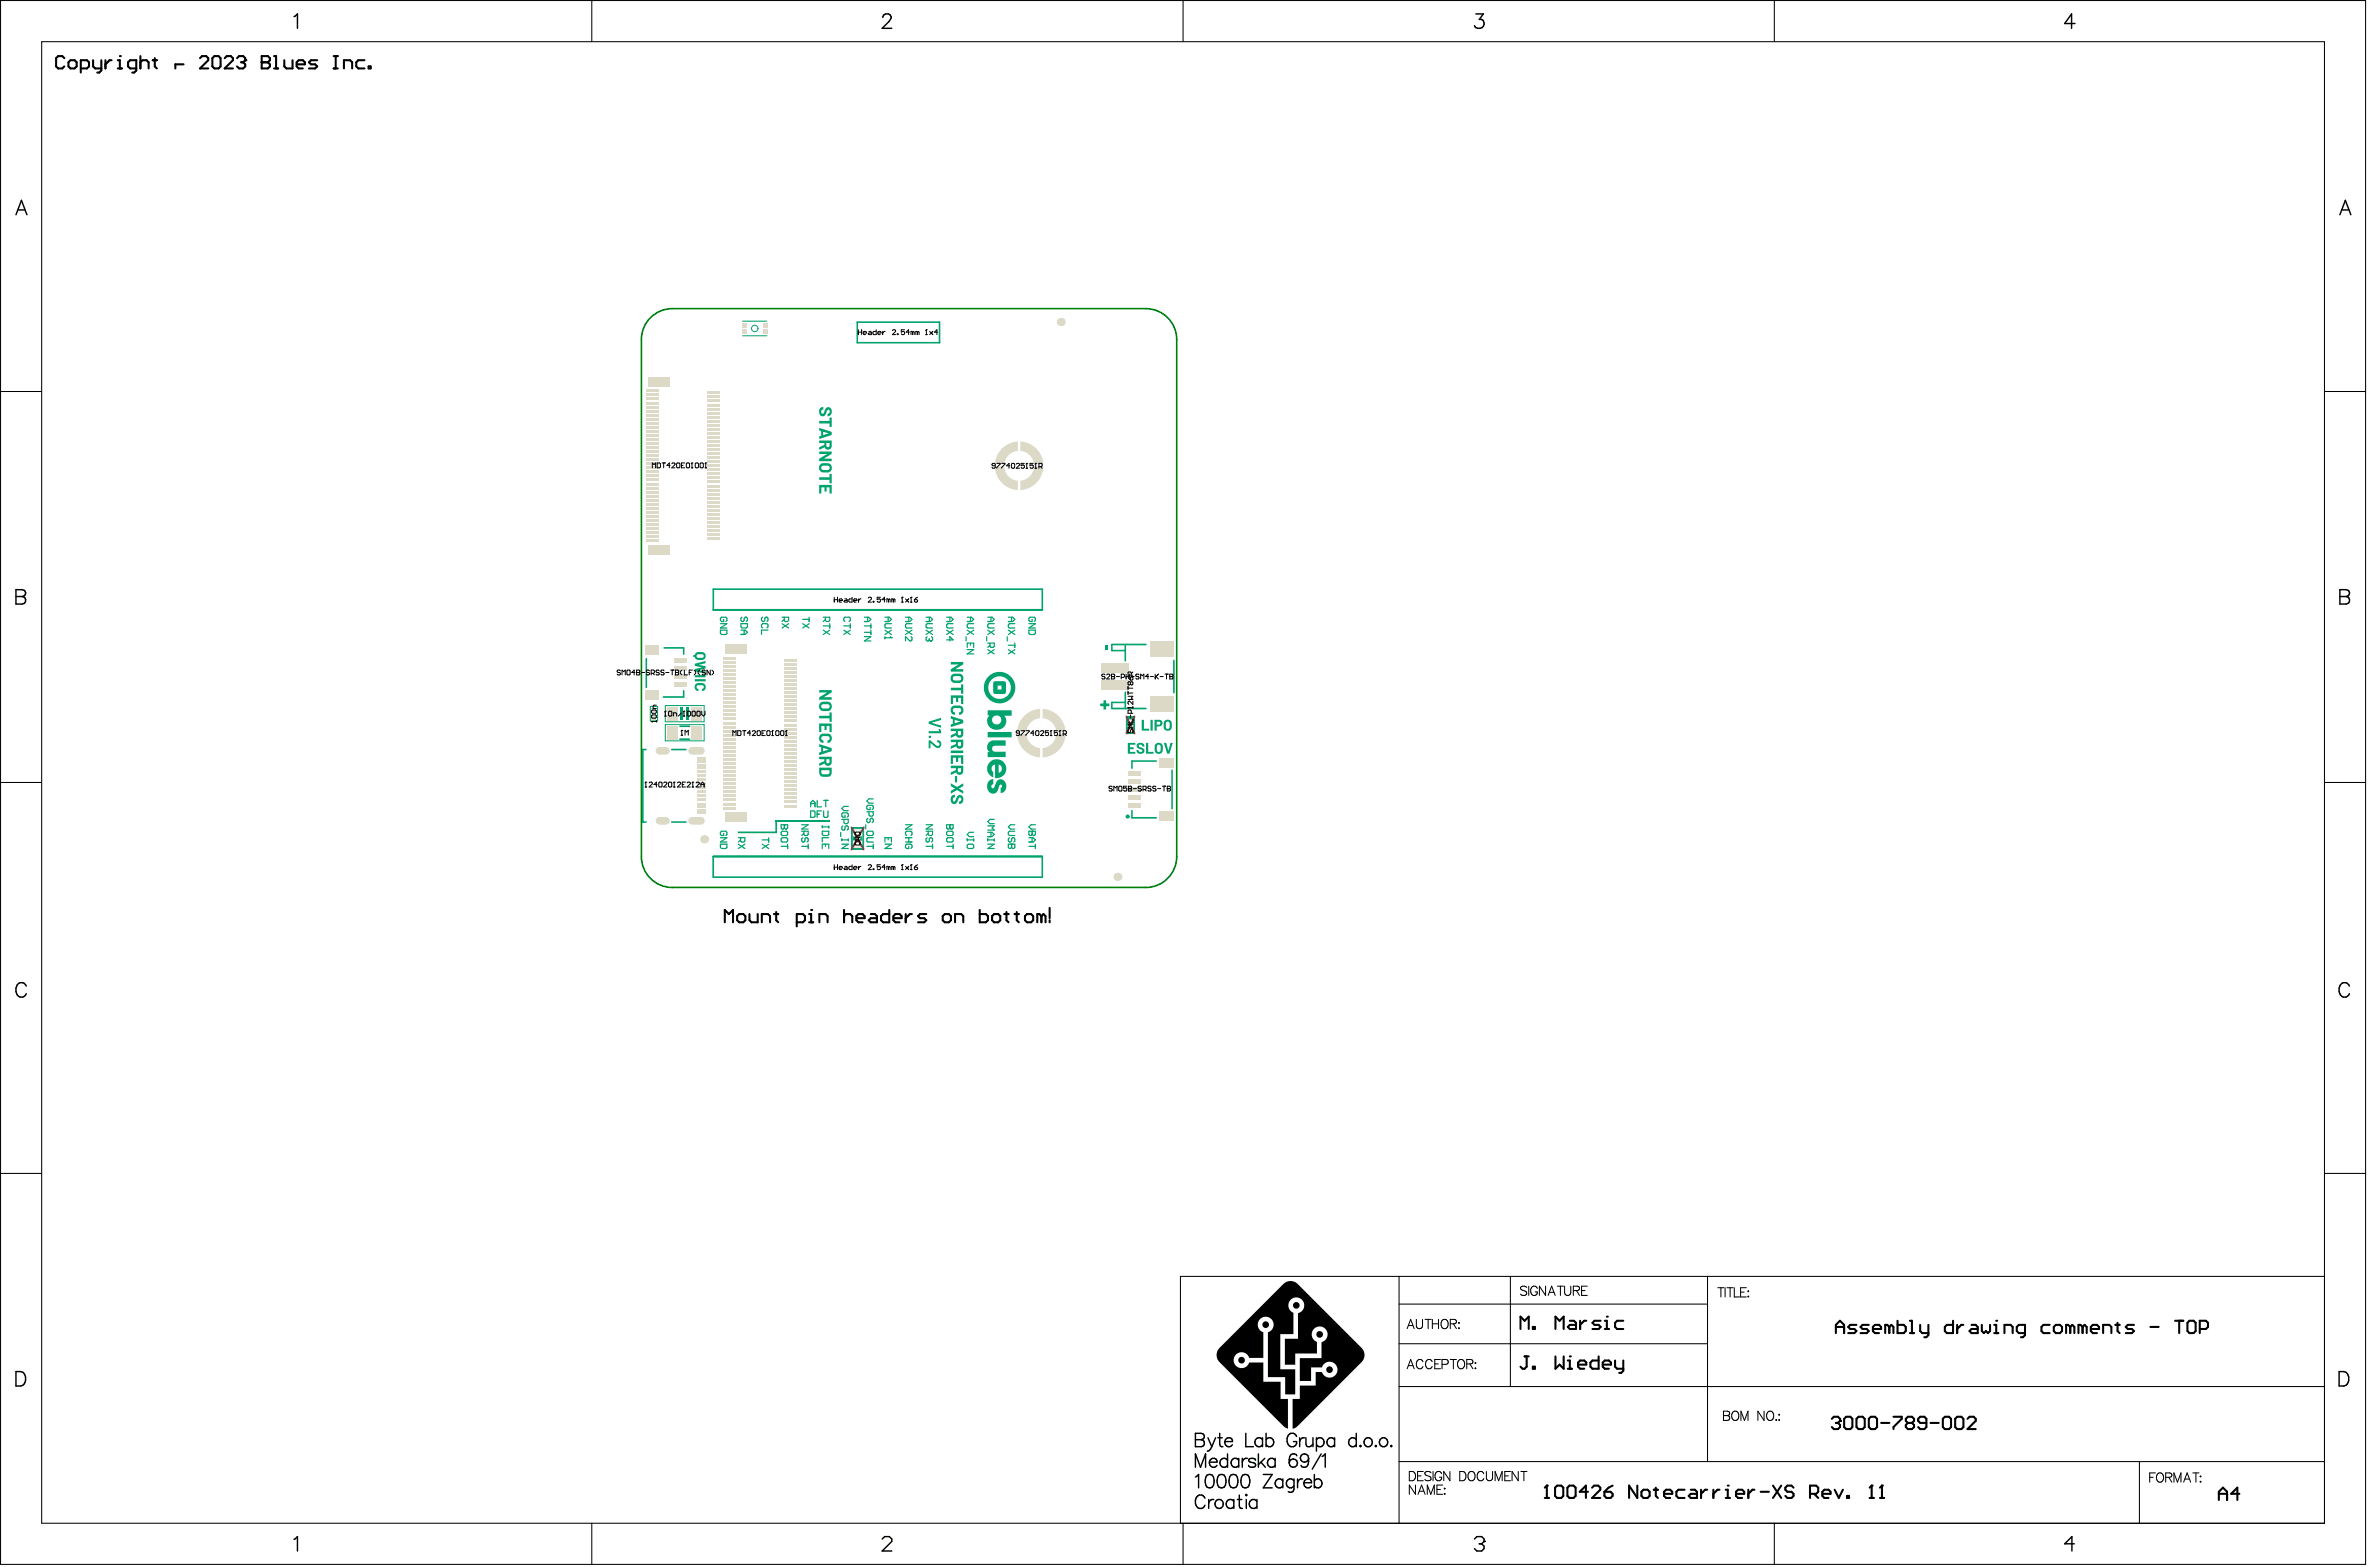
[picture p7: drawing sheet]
<svg xmlns="http://www.w3.org/2000/svg" width="487mm" height="322mm" viewBox="0 0 487 322" stroke-linecap="round" stroke-linejoin="round" font-family="sans-serif">
<path d="M133.7 65.3a6.3 6.3 0 0 1 4.5-1.9h97.4a6.3 6.3 0 0 1 6.3 6.4v106.3a6.3 6.3 0 0 1-6.3 6.3h-97.4a6.3 6.3 0 0 1-6.3-6.3v-106.3a6.3 6.3 0 0 1 1.8-4.5z" fill="none" stroke="#008000" stroke-width=".33"/>
<g fill="#000">
<path d="M263.9 263.9a2.07 2.07 0 0 1 2.8-.1l13.3 13.3a2.06 2.06 0 0 1-.1 2.9l-13.1 13.1-1 .6v-6.2h1.4v-2.7h3.3v-2.8h1.3l.6 .9 .7 .2h.5l.9-.4 .3-.4 .2-.7-.2-.8-.5-.6-.7-.3-.8 .1-.6 .4-.4 .7h-2.3v2.8h-2.3v-4.7h4.5v-3.3l.9-.7 .3-.9-.3-1-.3-.3-.7-.3h-.6l-.7 .3-.3 .3-.3 .7 .1 1 .4 .4 .5 .4v2.4h-4.4v2.3h-2.1v-5.3h2.7v-5.3l.8-.4 .4-.7v-.7l-.3-.8a1.63 1.63 0 0 0-1.6-.6 1.63 1.63 0 0 0-1.3 1.3l.1 1.1 .3 .4 .6 .3v4.4h-2.7v7.2l3.1 .1v5.1h-2.1v-3.5h-3.5v-9.3l.8-.6 .3-.9-.2-.9-.7-.6-.7-.2-.7 .2-.6 .5-.3 .7 .1 .8 .2 .4 .8 .6v5.3h-2.9a1.62 1.62 0 0 0-2.1-1.1l-.6 .4-.5 .9 .2 1 .5 .6 .7 .3h.5l.9-.5 .4-.6h2.9v3.9h3.6v3.5l1.5 .1v6.1l-.9-.6-13.2-13.1a2.06 2.06 0 0 1-.1-2.8z"/>
<circle cx="24.6" cy="11.5" r=".21"/>
<circle cx="50.4" cy="12.4" r=".21"/>
<circle cx="53.8" cy="12.8" r=".21"/>
<circle cx="255.2" cy="279.6" r=".68"/>
<circle cx="260.2" cy="272.3" r=".68"/>
<circle cx="266.5" cy="268.3" r=".68"/>
<circle cx="271.3" cy="274.3" r=".69"/>
<circle cx="322.7" cy="278.8" r=".21"/>
<circle cx="330.3" cy="270.6" r=".21"/>
<circle cx="273.3" cy="281.5" r=".69"/>
<circle cx="318" cy="305.4" r=".21"/>
<circle cx="355.2" cy="305.4" r=".21"/>
<circle cx="384.8" cy="305.4" r=".21"/>
<circle cx="386.9" cy="305.4" r=".21"/>
</g>
<g fill="none" stroke="#000" stroke-width=".21">
<path d="M.1 .1h486.2v321.4h-486.2zM8.6 8.6h469.3v304.5h-469.3zM121.7 .1v8.5M243.2 .1v8.5M364.8 .1v8.5M.1 80.5h8.5M477.9 80.5h8.4M.1 160.8h8.5M477.9 160.8h8.4M.1 241.2h8.5M477.9 241.2h8.4M287.6 262.4v50.7"/>
<path d="M287.6 276.2h63.4M287.6 268h63.3M289.3 273.1l.7-1.9 .7 1.9M289.6 272.5h.9M291.2 271.2v1.4a.64 .64 0 0 0 .6 .5 .64 .64 0 0 0 .7-.5v-1.4M292.5 279.9a.7 .7 0 0 0-.8-.5 .7 .7 0 0 0-.5 .8v.4a.7 .7 0 0 0 .5 .7 .7 .7 0 0 0 .8-.4M293 271.2h1.2M293.6 271.2v1.9M294.4 279.9a.7 .7 0 0 0-.8-.5 .7 .7 0 0 0-.5 .8v.4a.7 .7 0 0 0 .5 .7 .7 .7 0 0 0 .8-.4M294.5 271.2v1.9M294.5 272.1h1.2M295.7 271.2v1.9"/>
<path d="M296.1 279.4h-1.1v1.9h1.1M296.6 271.3a.91 .91 0 0 1 1.1 .4 .91 .91 0 0 1-.2 1.1 .7 .7 0 0 1-.8 .3 .7 .7 0 0 1-.4-.7v-.5zM298.2 272.1l1-.1 .2-.3-.1-.3-.3-.2h-.8v1.9M298.2 279.4h1.2M298.8 272.1l.6 1M298.8 279.4v1.9M299.8 279.7a.7 .7 0 0 1 .8-.2 .7 .7 0 0 1 .5 .7v.4a.73 .73 0 0 1-.7 .8 .73 .73 0 0 1-.7-.8zM299.9 271.8v.2zM299.9 272.9v.2zM310.5 262.4v22.6M313.9 264.6a.72 .72 0 0 0-.7-.3 .72 .72 0 0 0-.6 .5l.2 .3 .9 .4 .2 .5a.83 .83 0 0 1-1.3 0M314.3 264.4v1.9"/>
<path d="M316 264.8a.7 .7 0 0 0-.7-.4 .7 .7 0 0 0-.6 .7v.4a.68 .68 0 0 0 .7 .8 .68 .68 0 0 0 .6-.8h-.4M317.8 264.4v1.9l-1.3-1.9v1.9M318.3 266.3l.7-1.9 .7 1.9M318.5 265.6h1M320.2 264.4h1.2M320.8 264.4v1.9M321.7 264.4v1.3a.64 .64 0 0 0 .6 .6 .64 .64 0 0 0 .6-.6v-1.3M323.5 265.3l1-.1 .2-.3-.1-.4-.3-.1h-.8v1.9M324.1 265.3l.6 1M325.2 265.3h.7M326.3 264.4h-1.1v1.9h1.1M351 262.4v38"/>
<path d="M353.2 264.7h1.2M353.8 264.7v1.9M354.7 264.7v1.9M355.1 264.7h1.2M355.7 264.7v1.9M356.6 264.7v1.9h1M357.8 265.6h.8M359 264.7h-1.2v1.9h1.2M359.3 265.4h.2zM359.4 266.4v.2zM477.9 262.4h-235.2v50.7M287.6 285h190.3"/>
<path d="M289.3 281.3l.7-1.9 .7 1.9M289.6 280.7h.9M295 280.3h.7M296.5 280.4h.8a.5 .5 0 0 0 .5-.5 .5 .5 0 0 0-.5-.5h-.8v1.9M301.5 280.3l1.1-.1 .2-.2-.1-.4-.3-.2h-.9v1.9M302.2 280.3l.6 1M303.3 280.1v.1zM303.3 281.2v.1zM121.7 313.1v8.4M243.2 313.1v8.4M287.6 300.4h190.3M289.7 302.5h.7a1.02 1.02 0 0 1 .6 .9 1.02 1.02 0 0 1-.6 1h-.7z"/>
<path d="M291 305.2v1.9l-1.3-1.9v1.9M291.4 303.4h.8M291.5 307.1l.8-1.9 .7 1.9M291.8 306.5h.9M292.6 302.5h-1.2v1.9h1.2M293.4 307.1v-1.9l.8 1.9 .7-1.9v1.9M294.2 302.7a.72 .72 0 0 0-.7-.3 .72 .72 0 0 0-.6 .5l.2 .3 .9 .3 .2 .6a.83 .83 0 0 1-1.3 0M294.6 302.5v1.9M295.4 306.1h.7M296.4 302.9a.7 .7 0 0 0-.8-.5 .7 .7 0 0 0-.6 .8v.4a.68 .68 0 0 0 .7 .8 .68 .68 0 0 0 .7-.8h-.5M296.6 305.2h-1.2v1.9h1.2M297 305.9v.2z"/>
<path d="M297 307v.1zM298.1 302.5v1.9l-1.3-1.9v1.9M300.1 302.5h.6a1.02 1.02 0 0 1 .7 .9 1.02 1.02 0 0 1-.7 1h-.6zM302.2 302.5a.91 .91 0 0 1 1 .4 .91 .91 0 0 1-.1 1.2 .7 .7 0 0 1-.8 .2 .7 .7 0 0 1-.5-.7v-.4zM305.1 302.9a.7 .7 0 0 0-.8-.5 .7 .7 0 0 0-.6 .8v.4a.7 .7 0 0 0 .6 .8 .7 .7 0 0 0 .8-.5M305.6 302.5v1.3a.64 .64 0 0 0 .6 .6 .64 .64 0 0 0 .7-.6v-1.3M307.4 304.4v-1.9l.7 1.9 .7-1.9v1.9M309.4 303.4h.7M310.5 302.5h-1.1v1.9h1.1M312.1 302.5v1.9l-1.2-1.9v1.9M312.7 302.5h1.2M313.3 302.5v1.9"/>
<path d="M364.8 313.1v8.4M439.8 300.4v12.7M442 303.7h.7M443.1 302.7h-1.1v1.9M443.7 302.8a.91 .91 0 0 1 1.1 .4 .91 .91 0 0 1-.2 1.2 .7 .7 0 0 1-.8 .2 .7 .7 0 0 1-.5-.7l.1-.7zM445.2 303.7l1.1-.1 .2-.3-.1-.4-.3-.2h-.9v1.9M445.9 303.7l.6 .9M446.9 304.6v-1.9l.8 1.9 .7-1.9v1.9M448.9 304.6l.8-1.9 .7 1.9M449.2 304h.9M450.8 302.7h1.3M451.5 302.7v1.9"/>
<path d="M452.4 303.4v.2zM452.4 304.5v.1z"/>
</g>
<g fill="none" stroke="#000" stroke-width=".3">
<path d="M60.4 3.4l.8-.5v2.9M181.5 3.6a.74 .74 0 0 1 .6-.7h.5a.72 .72 0 0 1 .5 1.1l-1.7 1.8h1.9M303.4 2.9h1.6l-.9 1.1a.95 .95 0 0 1 1 1.1 .95 .95 0 0 1-1.3 .7l-.4-.1-.3-.4M426.6 4.8h-2.1l1.4-1.9v2.9M3.3 44.1l1.1-2.9 1.1 2.9M3.7 43.2h1.4M481.1 44.1l1.1-2.9 1.1 2.9M481.5 43.2h1.4M3.3 121.2h1.3l.4 .1a.68 .68 0 0 1 0 1.2l-.4 .1a.78 .78 0 0 1 .7 .8 .78 .78 0 0 1-.7 .8h-1.3zM3.3 122.6h1.3M481.1 121.2h1.2l.4 .1a.68 .68 0 0 1 0 1.2l-.4 .1a.78 .78 0 0 1 .8 .8 .78 .78 0 0 1-.8 .8h-1.2zM481.1 122.6h1.2"/>
<path d="M5.4 202.7a1.09 1.09 0 0 0-1.2-.7 1.09 1.09 0 0 0-.9 1.1 1.3 1.3 0 0 0 .3 1.4 1.3 1.3 0 0 0 1.4 .3l.4-.6M483 202.7a1.09 1.09 0 0 0-1.2-.7 1.09 1.09 0 0 0-.9 1.1 1.3 1.3 0 0 0 .3 1.4 1.3 1.3 0 0 0 1.4 .3l.4-.6M3.3 281.9h1a1.58 1.58 0 0 1 1 1.5 1.58 1.58 0 0 1-1 1.5h-1zM245.8 294.6l1.5 .1a.64 .64 0 0 1 0 1.1l-.4 .1a.72 .72 0 0 1 .7 .7 .72 .72 0 0 1-.7 .8h-1.1zM245.8 295.9h1.1M248.3 295.5l.8 1.9M249 299.9a.72 .72 0 0 1 .8-.1 .72 .72 0 0 1 .4 .7h-1.6zM249.1 297.4a1.06 1.06 0 0 1-.9 .9M249.9 295.5l-.8 1.9M250.4 295.5h.9M250.8 294.6v2.2l.1 .4 .5 .2M251.8 296.3a.86 .86 0 0 0 .5 1 .86 .86 0 0 0 1.1-.3"/>
<path d="M252.2 295.7a.72 .72 0 0 1 .8-.1 .72 .72 0 0 1 .4 .7h-1.6zM252.4 298.8v2.8M254.7 299.8v1.8M255.4 299.8v1.8M256.1 294.6v2.8h1.6M256.4 299.8a.88 .88 0 0 0-1 .7M258.7 298.8v2.8M259.6 295.9a.88 .88 0 0 0-1.3-.1 .88 .88 0 0 0 0 1.3 .88 .88 0 0 0 1.3-.1M259.6 295.5v1.9M260 299.8l-1.3 1.3M260.3 295.9a.88 .88 0 0 1 1.3-.1 .88 .88 0 0 1 0 1.3 .88 .88 0 0 1-1.3-.1M260.3 294.6v2.8"/>
<path d="M262.1 299.8v1.8M266.6 295.3a1.01 1.01 0 0 0-1.2-.7 1.01 1.01 0 0 0-.8 1.1 1.2 1.2 0 0 0 .3 1.3 1.2 1.2 0 0 0 1.3 .2l.4-.5v-.4h-.7M266.6 299.2a.81 .81 0 0 0-1.2-.2l-.2 .4-.2 1.3M267.2 295.5v1.9M268.2 295.5a.88 .88 0 0 0-1 .8M268.5 295.5l.1 1.7 .7 .2 .6-.6M269 299.8a1.39 1.39 0 0 1-.7 1.8l-.7-.1-.1-.3M269.9 295.5v1.9M270.6 295.9a.88 .88 0 0 1 1.3-.1 .88 .88 0 0 1 0 1.3 .88 .88 0 0 1-1.3-.1M270.6 295.5v2.8M271.6 298.8l-1.8 3.2M271.8 299.4l.7-.6v2.8"/>
<path d="M274.4 295.9a.88 .88 0 0 0-1.3-.1 .88 .88 0 0 0 0 1.3 .88 .88 0 0 0 1.3-.1M274.4 295.5v1.9M278.8 295.9a.88 .88 0 0 0-1.3-.1 .88 .88 0 0 0 0 1.3 .88 .88 0 0 0 1.3-.1M278.8 294.6v2.8M279.6 297.2l.1-.1 .1 .1-.1 .2zM282.9 297.1l.1 .1-.1 .2-.2-.2zM286 297.1l.2 .1-.2 .2-.1-.2zM480.9 281.9h1a1.58 1.58 0 0 1 1 1.5 1.58 1.58 0 0 1-1 1.5h-1zM60.4 316.4l.8-.6v3M181.4 316.3l.5-.5h.9l.5 .5v.5l-1.9 2h1.9M245.8 301.6v-2.8l1 2.8 1.1-2.8v2.8M245.8 303.6l.6-.5v2.7"/>
<path d="M247.7 308a1.01 1.01 0 0 0-1.1-.7 1.01 1.01 0 0 0-.8 1 1.2 1.2 0 0 0 .2 1.4 1.2 1.2 0 0 0 1.3 .2l.4-.5M248.2 303.2a.89 .89 0 0 1 1.3 .4 2.27 2.27 0 0 1-.3 2.1 .89 .89 0 0 1-1.3-.4 2.27 2.27 0 0 1 .3-2.1zM248.5 308.2v1.8M248.6 300.5a.86 .86 0 0 0 .6 1 .86 .86 0 0 0 1-.3M249.5 308.2a.88 .88 0 0 0-1 .8M250.6 303.2a.89 .89 0 0 1 1.3 .4 2.27 2.27 0 0 1-.2 2.1 .89 .89 0 0 1-1.3-.4 2.27 2.27 0 0 1 .2-2.1zM252.4 300.1a.88 .88 0 0 0-1.3-.1 .88 .88 0 0 0 0 1.3 .88 .88 0 0 0 1.3-.1M253.1 303.2a.89 .89 0 0 1 1.3 .4 2.27 2.27 0 0 1-.3 2.1 .89 .89 0 0 1-1.3-.4 2.27 2.27 0 0 1 .3-2.1zM253.7 308.6a.88 .88 0 0 0-1.3-.1 .88 .88 0 0 0 0 1.3 .88 .88 0 0 0 1.3-.1M253.7 308.2v1.8M254.4 308.2h.9M254.7 300.1a.88 .88 0 0 0-1.3-.1 .88 .88 0 0 0 0 1.3 .88 .88 0 0 0 1.3-.1"/>
<path d="M254.8 307.3v2.2l.1 .4 .5 .1M255.5 303.2a.89 .89 0 0 1 1.3 .4 2.27 2.27 0 0 1-.2 2.1 .89 .89 0 0 1-1.4-.4 2.27 2.27 0 0 1 .3-2.1zM256.1 307.3l.1-.1 .2 .1-.2 .1zM256.2 308.2v1.8M258.1 300.1a.83 .83 0 0 0-1.4 0l.4 .4 .9 .3 .1 .4a.83 .83 0 0 1-1.4 0M258.4 308.6a.88 .88 0 0 0-1.3-.1 .88 .88 0 0 0 0 1.3 .88 .88 0 0 0 1.3-.1M258.4 308.2v1.8M259.2 300.5l.9 1.1M259.7 303.1h1.8l-1.8 2.7h1.8M262.1 300.1a.88 .88 0 0 0-1.2-.1 .88 .88 0 0 0 0 1.3 .88 .88 0 0 0 1.2-.1M263.7 304.4a.88 .88 0 0 0-1.3-.2 .88 .88 0 0 0 0 1.3 .88 .88 0 0 0 1.3-.1M263.7 304v1.8"/>
<path d="M266 304.4a.88 .88 0 0 0-1.3-.2 .88 .88 0 0 0 0 1.3 .88 .88 0 0 0 1.3-.1M266 304v2.1a.72 .72 0 0 1-.4 .6 .72 .72 0 0 1-.7-.1M266.8 304v1.8M267.8 304a.88 .88 0 0 0-1 .8M268.1 304.8a.86 .86 0 0 0 .5 .9 .86 .86 0 0 0 1-.3M268.5 304.1a.73 .73 0 0 1 .8-.1 .73 .73 0 0 1 .3 .8h-1.5zM270.2 304.4a.88 .88 0 0 1 1.3-.2 .88 .88 0 0 1 0 1.3 .88 .88 0 0 1-1.3-.1M270.2 303.1v2.7M303.1 316.3l.5-.5h1l.5 .5v.5M304.1 317.3h.5M304.6 317.3l.5 .5v.5l-.5 .5h-1l-.5-.5M305.1 316.8h.1"/>
<path d="M305.1 316.8l-.5 .5M426.5 317.3h-2l1.5-1.5v3"/>
<circle cx="268.2" cy="299.7" r=".85"/>
<circle cx="281.2" cy="296.5" r=".91"/>
<circle cx="284.4" cy="296.4" r=".91"/>
<circle cx="250.6" cy="309.2" r=".91"/>
<circle cx="265.9" cy="300.7" r=".85"/>
</g>
<g fill="none" stroke="#000" stroke-width=".42">
<path d="M13.2 12l-.4-.5h-.8l-.5 .5v1.6l.5 .5h.8l.4-.5M14.1 12.8l.4-.4h.8l.5 .4v.8l-.5 .5h-.8l-.4-.5zM16.6 14.1h1.3l.4-.5v-.8l-.4-.4h-1.3v2.5M19.1 12.4v1.2l.5 .5h1.2M20.8 12.4v2.1l-.4 .4h-.4M21.7 12.4v1.7M22.9 12.4h-.4l-.8 .8M24.2 14.1h.9M24.2 12.4h.4v1.7M28 14.1h-1.2l-.5-.5v-.8l.5-.4h1.2v2.1l-.4 .4h-.4M28.9 12.8l.4-.4h.8l.5 .4v1.3M28.9 11.5v2.6"/>
<path d="M31.4 12.4h.8M31.8 12v1.6l.4 .5M37.7 13.2h-1.7v.9M41.1 12l.4-.5h.9l.4 .5v.4l-1.7 1.7h1.7M43.7 12l.4-.5h.8l.4 .5v1.6l-.4 .5h-.8l-.4-.5zM46.2 12l.4-.5h.9l.4 .5v.4l-1.7 1.7h1.7M48.7 12l.5-.5h.8l.4 .5v.4l-.4 .4M49.6 12.8h.4M50 12.8l.4 .4v.4l-.4 .5h-.8l-.5-.5M53.8 11.5h1.3l.4 .5v.4l-.4 .4 .4 .4v.4l-.4 .5h-1.3zM53.8 12.8h1.3M56.3 11.5h.5v2.6"/>
<path d="M56.3 14.1h.9M58.5 12.4v1.2l.4 .5h1.2v-1.7M61 13.2h1.7v-.4l-.4-.4h-.9l-.4 .4v.8l.4 .5h.9M65.2 12.4h-1.3l-.4 .4 .4 .4h.9l.4 .4-.4 .5h-1.3M68.6 11.5h.8M68.6 14.1h.8M69 11.5v2.6M70.7 14.1v-1.7h1.3l.4 .4v1.3M74.9 12.4h-1.2l-.5 .4v.8l.5 .5h1.2M75.8 13.6h.4v.5h-.4zM312.6 273.2v-2.6l.8 .9 .9-.9v2.6M313.4 278.8h.9"/>
<path d="M313.9 278.8v2.1l-.5 .4h-.4l-.4-.4M315.1 272.7h.5v.5h-.5zM319.8 273.2v-2.6l.8 .9 .9-.9v2.6M319.8 278.8v2.5l.8-.8 .9 .8v-2.5M322.3 279.6h.4v1.7M322.7 271.5h.9l.4 .4v1.3h-1.3l-.4-.5 .4-.4h1.3M324.9 271.5v1.7M326.1 271.5h-.4l-.8 .8M328.7 278.8v2.5h-1.3l-.4-.4v-.8l.4-.5h1.3M329.1 271.5h-1.3l-.4 .4 .4 .4h.9l.4 .4-.4 .5h-1.3M329.9 273.2h.9M329.9 271.5h.4v1.7"/>
<path d="M332 279.6v1.3l.5 .4h1.2M333.7 271.5h-1.2l-.5 .4v.8l.5 .5h1.2M333.7 279.6v2.2l-.4 .4h-.4M315.1 280.9h.5v.4h-.5zM322.3 281.3h.9M324.4 280.5h1.7v-.4l-.4-.5h-.8l-.5 .5v.8l.5 .4h.8M329.5 280.5h1.7v-.4l-.4-.5h-.9l-.4 .5v.8l.4 .4h.9M317.6 307.9h.8M317.6 305.8l.4-.4v2.5M320.1 305.4h.9l.4 .4v1.7l-.4 .4h-.9l-.4-.4v-1.7zM322.7 305.4h.8l.4 .4v1.7l-.4 .4h-.8l-.5-.4v-1.7zM326.5 306.6h-1.7l1.2-1.2v2.5"/>
<path d="M327.3 305.8l.4-.4h.9l.4 .4v.4l-1.7 1.7h1.7M329.8 306.6h1.3l.4 .5v.4l-.4 .4h-.8l-.5-.4zM331.5 305.4l-.8 .4-.9 .8M336.6 305.4v2.5l-1.7-2.5v2.5M337.9 306.2h.8l.4 .4v.9l-.4 .4h-.8l-.4-.4v-.9zM340 306.2h.8M340.4 305.8v1.7l.4 .4M342.1 307.1h1.7v-.5l-.4-.4h-.9l-.4 .4v.9l.4 .4h.9M346.3 306.2h-1.2l-.5 .4v.9l.5 .4h1.2M347.6 306.2h.8l.5 .4v1.3h-1.3l-.4-.4 .4-.4h1.3M349.7 306.2v1.7M351 306.2h-.4l-.9 .9"/>
<path d="M352.2 306.2v1.7M353.5 306.2h-.4l-.9 .9M354.8 307.9h.8M354.8 306.2h.4v1.7M356.9 307.1h1.7v-.5l-.4-.4h-.9l-.4 .4v.9l.4 .4h.9M359.4 306.2v1.7M360.7 306.2h-.4l-.9 .9M362 306.6h1.7M364.5 305.4l1.7 2.5M366.2 305.4l-1.7 2.5M368.7 305.8l-.4-.4h-.8l-.5 .4v.4l.5 .4h.8l.4 .5v.4l-.4 .4h-.8l-.5-.4M372.1 307.1h1.3l.4-.5v-.8l-.4-.4h-1.3v2.5"/>
<path d="M373 307.1l.8 .8M374.7 307.1h1.6v-.5l-.4-.4h-.8l-.4 .4v.9l.4 .4h.8M377.2 306.2l.8 1.7 .9-1.7M379.7 307.5h.4v.4h-.4zM384.4 307.9h.8M384.4 305.8l.4-.4v2.5M386.5 307.9h.8M386.5 305.8l.4-.4v2.5M456.2 308.3v-1.7l.8-.8 .9 .8v1.7M456.2 307h1.7M460.4 307h-1.7l1.3-1.2v2.5"/>
</g>
<g fill="#dcd9c7">
<path d="M209.1 150.9h1.9a3.1 3.1 0 0 0 2.8 2.9v1.9a5 5 0 0 1-4.7-4.8z"/>
<path d="M204.5 95.9h1.9a3.1 3.1 0 0 0 2.9 2.9v1.9a5 5 0 0 1-4.8-4.8z"/>
<path d="M212.6 95.9h1.9a5 5 0 0 1-4.7 4.8v-1.9a3.1 3.1 0 0 0 2.8-2.9z"/>
<path d="M210.5 147.2a5 5 0 0 1 3.3-1.5v1.9a3.1 3.1 0 0 0-2.8 2.8h-1.9a5 5 0 0 1 1.4-3.2z"/>
<path d="M209.8 90.8a5 5 0 0 1 4.7 4.6h-1.9a3.1 3.1 0 0 0-2.8-2.7z"/>
<path d="M205.9 92.3a5 5 0 0 1 3.4-1.5v1.9a3.1 3.1 0 0 0-2.8 2.7h-2a5 5 0 0 1 1.4-3.1z"/>
<path d="M217.2 150.9h1.9a5 5 0 0 1-4.8 4.8v-1.9a3.1 3.1 0 0 0 2.9-2.9z"/>
<path d="M214.3 145.7a5 5 0 0 1 4.8 4.7h-1.9a3.1 3.1 0 0 0-2.9-2.8z"/>
</g>
<g fill="#dcd9c7">
<path d="M134 147.2h.9v.7h-.9z" fill-rule="evenodd"/>
<path d="M143.2 166.4h1.9v.4h-1.9z" fill-rule="evenodd"/>
<path d="M143.2 166.9h1.9v.4h-1.9z" fill-rule="evenodd"/>
<path d="M143.2 163.4h1.9v.4h-1.9z" fill-rule="evenodd"/>
<path d="M143.2 164.2h1.9v.4h-1.9z" fill-rule="evenodd"/>
<path d="M143.2 165.1h1.9v.4h-1.9z" fill-rule="evenodd"/>
<path d="M143.2 161.7h1.9v.4h-1.9z" fill-rule="evenodd"/>
<path d="M143.2 160.9h1.9v.4h-1.9z" fill-rule="evenodd"/>
<path d="M143.2 160.1h1.9v.4h-1.9z" fill-rule="evenodd"/>
<path d="M143.2 157.6h1.9v.4h-1.9z" fill-rule="evenodd"/>
<path d="M143.2 156.2h1.9v.4h-1.9z" fill-rule="evenodd"/>
<path d="M143.2 158.4h1.9v.4h-1.9z" fill-rule="evenodd"/>
<path d="M143.2 157.1h1.9v.4h-1.9z" fill-rule="evenodd"/>
<path d="M157 66.5h.8v.8h-.8z" fill-rule="evenodd"/>
</g>
<path d="M231.9 149.6h1v.8h-1zM231.9 148h1v.7h-1z" fill="none" stroke="#dcd9c7" stroke-width=".21"/>
<g fill="#dcd9c7">
<path d="M134 145.5h.9v.7h-.9z" fill-rule="evenodd"/>
<path d="M143.2 165.6h1.9v.4h-1.9z" fill-rule="evenodd"/>
<path d="M143.2 162.6h1.9v.4h-1.9z" fill-rule="evenodd"/>
<path d="M143.2 159.2h1.9v.4h-1.9z" fill-rule="evenodd"/>
<path d="M143.2 155.7h1.9v.4h-1.9z" fill-rule="evenodd"/>
<path d="M157 67.7h.8v.9h-.8z" fill-rule="evenodd"/>
</g>
<path d="M135.6 154.3h1.3" fill="none" stroke="#dcd9c7" stroke-width=".92"/>
<path d="M135.6 154.3h1.3M142.3 154.3h1.8" fill="none" stroke="#dcd9c7" stroke-width="1.6"/>
<g fill="#dcd9c7">
<path d="M138.7 140.3h2.5v.9h-2.5z" fill-rule="evenodd"/>
<path d="M138.7 136.9h2.5v.9h-2.5z" fill-rule="evenodd"/>
<path d="M149 167h4.5v1.9h-4.5z" fill-rule="evenodd"/>
</g>
<g fill="none" stroke="#dcd9c7" stroke-width=".42">
<path d="M148.7 137h2.5M148.7 139.5h2.5M148.7 137.8h2.5M148.7 136.1h2.5M148.7 156.9h2.5M148.7 158.6h2.5M148.7 153.6h2.5M148.7 155.3h2.5M148.7 150.3h2.5M148.7 151.9h2.5M148.7 148.6h2.5M148.7 146.9h2.5"/>
<path d="M148.7 143.6h2.5M148.7 145.3h2.5M148.7 141.9h2.5M148.7 140.3h2.5M148.7 157.8h2.5M148.7 154.4h2.5M148.7 151.1h2.5M148.7 147.8h2.5M148.7 144.4h2.5M148.7 141.1h2.5M148.7 164.4h2.5M148.7 163.6h2.5"/>
<path d="M148.7 165.3h2.5M148.7 161.9h2.5M148.7 160.3h2.5M148.7 161.1h2.5"/>
</g>
<g fill="#dcd9c7">
<path d="M149 132.5h4.5v1.9h-4.5z" fill-rule="evenodd"/>
<path d="M152.5 66.5h.9v.8h-.9z" fill-rule="evenodd"/>
</g>
<g fill="none" stroke="#dcd9c7" stroke-width=".42">
<path d="M161.3 139.9h2.5M161.3 136.5h2.5M161.3 137.4h2.5M161.3 138.2h2.5M161.3 159.8h2.5M161.3 157.4h2.5M161.3 156.5h2.5M161.3 158.2h2.5M161.3 154h2.5M161.3 153.2h2.5M161.3 154.9h2.5M161.3 149.9h2.5"/>
<path d="M161.3 150.7h2.5M161.3 151.5h2.5M161.3 146.5h2.5M161.3 147.4h2.5M161.3 148.2h2.5M161.3 143.2h2.5M161.3 144.9h2.5M161.3 144h2.5M161.3 141.5h2.5M161.3 140.7h2.5M161.3 164.8h2.5M161.3 164h2.5"/>
<path d="M161.3 163.2h2.5M161.3 160.7h2.5M161.3 161.5h2.5"/>
</g>
<path d="M175.7 170.5h1.2v1.2h-1.2z" fill="none" stroke="#dcd9c7" stroke-width=".21"/>
<g fill="#dcd9c7">
<path d="M238.3 166.8h2.9v1.9h-2.9z" fill-rule="evenodd"/>
<path d="M232.1 163.5h2.5v.9h-2.5z" fill-rule="evenodd"/>
<path d="M232.1 160.1h2.5v1h-2.5z" fill-rule="evenodd"/>
</g>
<circle cx="144.8" cy="172.5" r=".83" fill="#dcd9c7"/>
<path d="M135.6 168.7h1.3M142.3 168.7h1.8" fill="none" stroke="#dcd9c7" stroke-width="1.6"/>
<g fill="#dcd9c7">
<path d="M142.1 149.2h2.3v2.8h-2.3z" fill-rule="evenodd"/>
<path d="M137.1 149.2h2.3v2.8h-2.3z" fill-rule="evenodd"/>
<path d="M138.7 135.3h2.5v.9h-2.5z" fill-rule="evenodd"/>
<path d="M138.7 138.6h2.5v.9h-2.5z" fill-rule="evenodd"/>
</g>
<path d="M148.7 138.6h2.5M148.7 135.3h2.5M148.7 149.4h2.5M148.7 152.8h2.5M148.7 156.1h2.5M148.7 159.4h2.5M148.7 142.8h2.5M148.7 146.1h2.5M148.7 166.1h2.5M148.7 162.8h2.5" fill="none" stroke="#dcd9c7" stroke-width=".42"/>
<path d="M152.5 67.7h.9v.9h-.9z" fill-rule="evenodd" fill="#dcd9c7"/>
<path d="M161.3 135.7h2.5M161.3 139h2.5M161.3 149h2.5M161.3 152.4h2.5M161.3 155.7h2.5M161.3 159h2.5M161.3 142.4h2.5M161.3 145.7h2.5M161.3 162.3h2.5M161.3 165.7h2.5" fill="none" stroke="#dcd9c7" stroke-width=".42"/>
<path d="M175.7 173h1.2v1.1h-1.2z" fill="none" stroke="#dcd9c7" stroke-width=".21"/>
<g fill="#dcd9c7">
<path d="M232.1 165.1h2.5v1h-2.5z" fill-rule="evenodd"/>
<path d="M232.1 161.8h2.5v.9h-2.5z" fill-rule="evenodd"/>
<path d="M238.3 155.8h2.9v1.9h-2.9z" fill-rule="evenodd"/>
<path d="M232.1 158.5h2.5v.9h-2.5z" fill-rule="evenodd"/>
<path d="M236.4 143.1h4.9v3.2h-4.9z" fill-rule="evenodd"/>
<path d="M142.1 145.3h2.3v2.8h-2.3z" fill-rule="evenodd"/>
<path d="M137.1 145.3h2.3v2.8h-2.3z" fill-rule="evenodd"/>
<path d="M236.4 131.8h4.9v3.2h-4.9z" fill-rule="evenodd"/>
<path d="M132.7 132.6h2.7v1.9h-2.7z" fill-rule="evenodd"/>
</g>
<circle cx="218.1" cy="66.2" r=".83" fill="#dcd9c7"/>
<g fill="none" stroke="#dcd9c7" stroke-width=".42">
<path d="M132.9 99.5h2.5M132.9 97h2.5M132.9 96.2h2.5M132.9 97.8h2.5M132.9 92.8h2.5M132.9 93.7h2.5M132.9 94.5h2.5M132.9 91.2h2.5M132.9 90.3h2.5M132.9 89.5h2.5M132.9 85.3h2.5M132.9 87.8h2.5"/>
<path d="M132.9 86.2h2.5M132.9 87h2.5M132.9 83.7h2.5M132.9 82h2.5M132.9 82.8h2.5M132.9 80.3h2.5M145.5 99.1h2.5M145.5 97.4h2.5M145.5 95.7h2.5M145.5 92.4h2.5M145.5 94.1h2.5M145.5 90.7h2.5"/>
<path d="M145.5 89.1h2.5M145.5 85.7h2.5M145.5 87.4h2.5M145.5 84.1h2.5M145.5 82.4h2.5M145.5 80.8h2.5M145.5 99.9h2.5M145.5 96.6h2.5M145.5 93.2h2.5M145.5 89.9h2.5M145.5 86.6h2.5M145.5 83.3h2.5"/>
<path d="M132.9 111.1h2.5M132.9 110.3h2.5M132.9 109.5h2.5M132.9 107.8h2.5M132.9 106.1h2.5M132.9 107h2.5M132.9 104.5h2.5M132.9 103.7h2.5M132.9 102.8h2.5M132.9 101.2h2.5M132.9 100.3h2.5M145.5 110.7h2.5"/>
<path d="M145.5 109.1h2.5M145.5 107.4h2.5M145.5 105.7h2.5M145.5 104.1h2.5M145.5 102.4h2.5M145.5 100.7h2.5M145.5 109.9h2.5M145.5 106.6h2.5M145.5 103.2h2.5"/>
</g>
<g fill="#dcd9c7">
<path d="M226.3 139.8h5.7v1.9h-5.7z" fill-rule="evenodd"/>
<path d="M226.3 136.4h5.7v1.9h-5.7z" fill-rule="evenodd"/>
<path d="M132.7 141.9h2.7v1.9h-2.7z" fill-rule="evenodd"/>
</g>
<path d="M145.5 108.2h2.5" fill="none" stroke="#dcd9c7" stroke-width=".42"/>
<path d="M133.2 112h4.5v1.9h-4.5z" fill-rule="evenodd" fill="#dcd9c7"/>
<g fill="none" stroke="#dcd9c7" stroke-width=".42">
<path d="M132.9 98.7h2.5M132.9 95.3h2.5M132.9 92h2.5M132.9 88.7h2.5M132.9 84.5h2.5M132.9 81.2h2.5M145.5 98.2h2.5M145.5 94.9h2.5M145.5 91.6h2.5M145.5 84.9h2.5M145.5 88.2h2.5M145.5 81.6h2.5"/>
<path d="M132.9 108.6h2.5M132.9 105.3h2.5M132.9 102h2.5M145.5 104.9h2.5M145.5 101.6h2.5"/>
</g>
<path d="M133.2 77.5h4.5v2h-4.5z" fill-rule="evenodd" fill="#dcd9c7"/>
<circle cx="229.7" cy="180.2" r=".83" fill="#dcd9c7"/>
<g fill="#00a36e">
<path d="M203.1 150.5h4.9v1.1h-4.9z"/>
<path d="M151.7 170.9h7.7v-2.3h.3v2.7h-8z"/>
<path d="M203.4 152.5l.8-.3h2.5v1.1h-2.3l-.4 .2v.3l.1 .5 .3 .2h2.3v1.1h-3.6v-1h.4l-.5-.5v-.8z"/>
<path d="M203.4 160.4l.8-.3v1.1l-.4 .3 .1 .5h.3l.2-.1 .7-1.5 .4-.2 .8 .1 .5 .9 .1 .7-.2 .5-.4 .5-.6 .1v-1.1l.3-.1v-.3l-.3-.2-.8 1.6-.6 .2-.7-.1-.4-.5-.3-.7 .2-.9z"/>
<path d="M203.6 156.5l.7-.4h.8l.8 .2 .5 .5 .4 .6 .1 .8-.3 .8-.4 .5-.7 .4h-.9v-2.8l-.4 .2-.3 .5v.5l.3 .4v1.1l-.8-.5-.4-.7-.1-.7 .2-.8zM205.3 157.1v1.8l.5-.4 .2-.6-.2-.5z"/>
<path d="M204.3 140.1l2.1-.1 .3 .2 .1 2.1-.2 .3-2.1 .1-.2-.2-.1-2.1zM205.1 140.9v.8h.8v-.8z"/>
<path d="M202.3 141.3a3.2 3.2 0 0 1 6.4 0 3.2 3.2 0 0 1-6.4 0zM203.2 141.3a2.32 2.32 0 0 0 4.6 0 2.32 2.32 0 0 0-4.6 0z"/>
<path d="M203.1 146h4.9v1.1h-1.5l.4 .9-.1 .7-.3 .5-.9 .7h-1.3l-.7-.3-.6-.8v-1.1l.5-.6-.4-.1zM204 148a.95 .95 0 0 0 1.9 0 .95 .95 0 0 0-1.9 0z"/>
</g>
<g fill="none" stroke="#00a36e" stroke-width=".33">
<path d="M176.2 66.2h17v4.2h-17zM132.9 135.4v5.9M136.5 133.2h4.1v1.2M146.6 121.1h67.7v4.2h-67.7zM146.6 125.4h67.7M231.4 132.5v3.3M235.6 132.5h-7v1.2h2.8M241.3 135.7v6.7M132.8 154.1h-.6v14.9h.6M138.1 154.1h2.9M139.8 151.9h2M139.8 149.3h2"/>
<path d="M140.6 142v1.3h-4.2M231.4 144.4h-2.8v1.2h7M231.4 142.3v3.3M237.7 156.4h-5v1.5M241 158.3v7.9M138.1 169h2.9M146.6 176.1h67.7v4.2h-67.7zM146.6 176h67.7M159.4 168.8h11.2M232.7 166.6v1.5h5"/>
</g>
<g fill="none" stroke="#00a36e" stroke-width=".21">
<path d="M152.7 69h5M152.7 66h5M133.7 145.2h1.5v3h-1.5zM136.8 145h8v3.4h-8zM136.8 148.9h8v3.4h-8zM231.6 150.6l1.6 .1-1.5 .1zM231.6 147.6l1.6 .1-1.5 .1zM231.6 147.6l.1 .1v3.1zM231.7 147.6v-.2h1.4v.2M231.8 147.3l.2 .1-.3 .2zM231.9 147.4v-.1h1v.1M232.8 147.3l.3 .3z"/>
<path d="M233.1 147.6l.1 .1v3.1zM175.1 170.1l.1 .1-.1 4.4zM175.1 174.4l2.5 .1-2.5 .1zM175.1 170.1l2.5 .1-2.5 .1zM175.5 172l.2 .1-.1 .6zM177 172l.2 .1-.1 .6zM177.4 170.1l.2 .1-.1 4.4z"/>
</g>
<g fill="#00a36e">
<path d="M139.9 145.4h.5v2.6h-.5z" fill-rule="evenodd"/>
<path d="M141.1 145.4h.5v2.6h-.5z" fill-rule="evenodd"/>
</g>
<g fill="none" stroke="#00a36e" stroke-width=".25">
<path d="M156.8 126.9l-.2 .2v.4l.4 .2 .2-.2v-.4l.5-.2 .2 .2v.4l-.2 .2M156.8 129.1l-.2-.2v-.5l.2-.2h.9l.2 .2v.5l-.2 .2M157.9 129.5h-1.3v.9M160.8 126.9h1.3v.6l-.2 .2h-.4l-.3-.2v-.6M160.8 128.2l1.3 .9M161.2 127.3l-.4 .4M162.1 128.2l-1.3 .9M173.5 128.6h1.3M173.5 129.5l1.3 .9M173.7 127.7l-.2-.2v-.4l.2-.2h.9l.2 .2v.4l-.2 .2M174.8 128.2v.9M174.8 129.5l-1.3 .9"/>
<path d="M177.7 126.9h.9l.4 .4-.4 .4h-.9M177.7 128.6h1.3M177.7 130h1.3M177.7 130.9h1.3l-1.3 .8h1.3M178.4 126.9v.8M179 128.2v.9M179 129.5v.9M190.4 126.9h.9l.4 .4-.4 .4h-.9M190.4 129.5l1.3 .9M190.6 130.9l-.2 .2v.4l.2 .2 .5-.2M191.1 126.9v.8M191.1 131.3v.2"/>
<path d="M191.1 131.5l.2 .2M191.3 131.7h.1M191.5 130.9l.2 .2v.4l-.4 .2M191.7 128.2h-1.1l-.2 .2v.5l.2 .2h1.1M191.7 129.5l-1.3 .9M194.6 126.9h.9l.5 .4-.5 .4h-.9M194.6 131.5h1.4l-.7-.6v.8M194.6 129.5l1.4 .9M195.3 126.9v.8M196 128.2h-1.2l-.2 .2v.5l.2 .2h1.2M196 129.5l-1.4 .9M211.5 128.2h1.4l-1.4 .9h1.4"/>
<path d="M211.5 129.5h1.4v.7l-.3 .2h-.8l-.3-.2zM212.2 127.3v.4h-.4l-.3-.2v-.4l.3-.2h.8l.3 .2v.4l-.3 .2"/>
</g>
<g fill="#00a36e">
<path d="M142.9 136.4l2.1-.5v.4l-1.3 .3 1.3 .3v.5l-1.3 .3 1.3 .3 .1 .5-2.2-.5v-.5l1.4-.3-1.4-.3z"/>
<path d="M142.8 138.8h2.2l.1 .4h-2.2z"/>
<path d="M142.8 139.6h2.2l.1 .4h-2.2z"/>
<path d="M143 140.6l.5-.2 1.2 .1 .4 .5-.1 .7-.3 .2-.4 .1v-.4l.4-.2-.1-.4-.2-.2h-.9l-.2 .2-.1 .2 .1 .3 .3 .1v.4l-.4-.1-.4-.6z"/>
<path d="M142.5 134.6h.3l.5-.5 1.1-.1 .5 .4 .2 .6-.5 .6h-1.2l-.3-.1-.3-.4h-.3zM143.3 134.6l-.1 .4 .3 .2h.9l.3-.2v-.3l-.3-.2z"/>
</g>
<g fill="none" stroke="#00a36e" stroke-width=".25">
<path d="M148.1 128.2h1.3l-1.3 .9h1.3M148.1 129.5h1.3v.7l-.2 .2h-.9l-.2-.2zM148.8 127.3v.4h-.5l-.2-.2v-.4l.2-.2h.9l.2 .2v.4l-.2 .2M152.3 128.2h1.4v.7l-.3 .2h-.8l-.3-.2zM152.3 129.5h.9l.5 .5-.5 .4h-.9M152.6 126.9l-.3 .2v.4l.5 .2 .2-.2v-.4l.4-.2 .3 .2v.4l-.3 .2M153 129.5v.9M165 127.3h1.4M165 128.2l1.4 .9M166.4 126.9v.8M166.4 128.2l-1.4 .9M169.3 126.9h1.3v.6l-.2 .2h-.5l-.2-.2v-.6"/>
<path d="M169.3 128.6h1.3M169.3 129.5l1.3 .9M169.7 127.3l-.4 .4M170.6 128.2v.9M170.6 129.5l-1.3 .9M181.9 126.9h.9l.5 .4-.5 .4h-.9M181.9 130.9v.4M181.9 129.5l1.4 .9M181.9 131.1h1.4M182.6 126.9v.8M183 130.9l.3 .2M183.3 131.1h.1"/>
<path d="M183.3 128.2h-1.1l-.3 .2v.5l.3 .2h1.1M183.3 129.5l-1.4 .9M186.2 126.9h.9l.4 .4-.4 .4h-.9M186.2 129.5l1.3 .9M186.8 126.9v.8M187.3 130.9l.2 .2v.4l-.2 .2h-.2l-.9-.8v.8M187.5 128.2h-1.1l-.2 .2v.5l.2 .2h1.1M187.5 129.5l-1.3 .9M207.1 130.9v.8M207.3 126.9h.9l.4 .4-.4 .4h-.9M207.3 129.5l1.3 .9M207.3 132.6h1.3"/>
<path d="M207.3 133.5l1.3 .9M208 126.9v.8M208.6 128.2h-1.1l-.2 .2v.5l.2 .2h1.1M208.6 132.2v.9M208.6 129.5l-1.3 .9M208.6 133.5l-1.3 .9M156.7 172.6h1.3M156.7 173.5l1.3 .9M158 172.2v.9M158 173.5l-1.3 .9M160.6 169.5h1.3v.7l-.2 .2-.4-.2-.5 .2-.2-.2zM160.6 174h1.3"/>
<path d="M160.8 170.9h.9l.2 .2v.4l-.2 .2h-.9l-.2-.2v-.4zM160.8 172.2h.9l.2 .2v.5l-.2 .2h-.9l-.2-.2v-.5zM161.3 169.5h.1M161.3 169.5v.7M161.9 173.5v.9M166.7 165.8v-.8l.4-.5 .5 .5v.8M166.7 166.7h.6l.3 .2v.9l-.3 .2h-.6zM166.7 165.2h.9M168 164.5v1.3h.9M168 167.3h.4M168.9 166.7h-.9v1.3M169.3 166.7v1.1l.3 .2h.4l.2-.2v-1.1"/>
<path d="M169.3 164.5h.9M169.8 164.5v1.3M190.4 169.5h1.3l-1.3 .9h1.3M190.4 170.9h1.3v.6l-.2 .2h-.4l-.3-.2v-.6M190.4 174h1.3M190.6 172.2l-.2 .2v.5l.2 .2 .5-.2v-.5l.2-.2 .4 .2v.5l-.2 .2M190.8 171.3l-.4 .4M191.7 173.5v.9M194.6 169.5h1.4v.7l-.3 .2-.4-.2-.5 .2-.2-.2zM194.6 174h1.4M194.8 170.9h.9l.3 .2v.4l-.3 .2h-.9l-.2-.2v-.4zM194.8 172.2h.9l.3 .2v.5l-.3 .2h-.9l-.2-.2v-.5z"/>
<path d="M195.3 169.5h.1M195.3 169.5v.7M196 173.5v.9M207.3 173.5h1.3v.7l-.2 .2-.4-.2-.5 .2-.2-.2zM207.5 172.2l-.2 .2v.5l.2 .2 .5-.2v-.5l.4-.2 .2 .2v.5l-.2 .2M208 173.5h.1M208 173.5v.7M208.6 169.5h-.9l-.4 .5 .4 .4h.9M208.6 170.9h-1.1l-.2 .2v.4l.2 .2h1.1M211.5 170.9h1.4v.6l-.3 .2-.4-.2-.4 .2-.3-.2zM211.5 172.2h.9l.5 .4-.5 .5h-.9M211.5 174h1.4"/>
<path d="M212.2 170.9h.1M212.2 170.9v.6M212.2 172.2v.9M212.9 169.5h-.9l-.5 .5 .5 .4h.9M212.9 173.5v.9"/>
</g>
<g fill="#00a36e">
<path d="M190.9 148.3l2.6-.7v.4l-2 .6 2 .5v.4l-2.5-.7z"/>
<path d="M190.9 150.3h2.2l-.1-.4 .2-.1 .3 .5v.4h-2.5z"/>
<path d="M190.9 152.2h.4l1.5 1.1 .3-.1 .1-.3-.2-.3h-.3v-.4h.5l.3 .5-.1 .7-.3 .3h-.5l-1.3-1v1.1h-.3z"/>
<path d="M226.2 144.6h.7v-.7h.5v.7h.7v.6h-.7v.6h-.5v-.6h-.7z"/>
<path d="M231.9 152.7h1.5v.4h-1.1v.5h.8l-.1 .4h-.7v.5h1.1v.4h-1.5z"/>
<path d="M233.8 152.9l.7-.2 .7 .3v.4h-.3l-.1-.2-.3-.1-.4 .2 .1 .2 1 .5 .1 .4-.3 .4-.7 .1-.6-.3v-.4h.4l.1 .2 .2 .2 .3-.1 .2-.2-1.1-.7-.1-.3z"/>
<path d="M235.6 152.7h.5v1.8h1v.4h-1.5z"/>
<path d="M239.3 152.7h.5l.4 1.6 .4-1.6h.5l-.7 2.2h-.4z"/>
<path d="M237.6 152.9l.8-.2 .6 .4v1.2l-.3 .6h-.8l-.4-.3-.1-1.2zM237.9 153.2v1.1l.2 .2h.3l.2-.3v-.8l-.3-.3z"/>
<circle cx="191.2" cy="151.5" r=".26"/>
</g>
<g fill="none" stroke="#00a36e" stroke-width=".25">
<path d="M148.1 173.5h1.3v.7l-.2 .2h-.9l-.2-.2zM148.1 172.2h1.3l-1.3 .9h1.3M148.8 171.3v.4h-.5l-.2-.2v-.4l.2-.2h.9l.2 .2v.4l-.2 .2M151.8 172.2h1.3v.7l-.2 .2h-.4l-.3-.2v-.7M151.8 173.5l1.3 .9M152.2 172.6l-.4 .5M153.1 173.5l-1.3 .9M164.8 170.9h1.4v.6l-.3 .2h-.4l-.2-.2v-.6M164.8 169.5h1.4l-1.4 .9h1.4M164.8 174h1.4M165 172.2l-.2 .2v.5l.2 .2 .5-.2v-.5l.2-.2 .5 .2v.5l-.3 .2M165.3 171.3l-.5 .4"/>
<path d="M166.2 173.5v.9M169.1 170.9h1.3v.6l-.2 .2h-.9l-.2-.2zM169.1 174.4v-.9h1.3v.9M169.1 170h1.3M169.1 169.7v.5M169.7 173.5v.5M170.4 172.2h-1.3v.9M170.4 169.7v.5"/>
</g>
<g fill="#00a36e">
<path d="M168.7 83.8l.6-.1v.4l-.3 .2-.2 .3 .1 .3 .2 .2 .8-1.3 .4-.1 .4 .1 .3 .6-.1 .8-.3 .3h-.5v-.4l.3-.1 .2-.4-.1-.3-.2-.1-.8 1.3-.4 .1-.3-.1-.4-.8 .1-.5z"/>
<path d="M168.4 86.5h2.1v-.7h.5v1.9h-.4l-.1-.7h-2z"/>
<path d="M168.4 92.8h2.6v.5l-1.6 1h1.5l.1 .5h-2.6v-.5l1.6-1h-1.5z"/>
<path d="M168.4 98.1h2.1v-.7h.5v1.9h-.4l-.1-.7h-2z"/>
<path d="M168.4 99.7h2.6v1.7h-.5v-1.2h-.5l-.1 .8h-.4v-.8h-.6v1.2h-.5z"/>
<path d="M168.4 88l2.6 .8v.6l-2.6 .8v-.5l.4-.2v-.9l-.4-.1zM169.2 88.8v.6l1.2-.3z"/>
<path d="M168.4 90.6l2.6-.1-.1 1.6-.3 .2-.4 .1-.4-.1-.3-.4-1.1 .5v-.5l1.1-.5v-.3h-1zM169.9 91.1v.7l.5 .1 .1-.3v-.5z"/>
<path d="M168.7 95.4l.6-.2 1.3 .1 .4 .7-.1 .7-.6 .4-1.5-.1-.3-.3-.1-.4 .1-.6zM169 95.8l-.2 .5 .3 .3h1.1l.4-.3-.1-.4-.3-.2z"/>
</g>
<g fill="none" stroke="#00a36e" stroke-width=".25">
<path d="M198.6 130.9v.8M198.8 133.1v-.9h1.4v.9M198.8 126.9h.9l.5 .4-.5 .4h-.9M198.8 129.5l1.4 .9M198.8 133.5h1.4l-1.4 .9h1.4M199.5 126.9v.8M199.5 132.2v.4M200.2 128.2h-1.1l-.3 .2v.5l.3 .2h1.1M200.2 129.5l-1.4 .9M202.9 130.9v.8M203.1 126.9h.9l.4 .4-.4 .4h-.9M203.1 132.2h1.3v.7l-.2 .2h-.5l-.2-.2v-.7"/>
<path d="M203.1 129.5l1.3 .9M203.1 133.5l1.3 .9M203.5 132.6l-.4 .5M203.7 126.9v.8M204.4 128.2h-1.1l-.2 .2v.5l.2 .2h1.1M204.4 129.5l-1.3 .9M204.4 133.5l-1.3 .9M181.9 173.1v-.9h1.4v.9M181.9 173.5h1.4l-1.4 .9h1.4M182.6 172.2v.4M186.2 172.2h1.3M186.2 169.5h1.3l-1.3 .9h1.3"/>
<path d="M186.2 173.1h1.3M186.4 171.7l-.2-.2v-.4l.2-.2h.9l.2 .2v.4l-.2 .2M186.8 174v.4h-.4l-.2-.2v-.5l.2-.2h.9l.2 .2v.5l-.2 .2M186.8 172.2v.9M198.8 172.6h1.4M198.8 172.4v.5M199.1 173.5h.9l.2 .2v.5l-.2 .2h-.9l-.3-.2v-.5zM200.2 171.1h-.9l-.5 .4 .5 .5h.9M200.2 172.4v.5M203.1 173.5h1.3l-1.3 .9h1.3M203.1 171.1h.9l.4 .4-.4 .5h-.9M203.1 172.6h1.3"/>
<path d="M203.1 169.7h1.3l-.4 .5 .4 .4h-1.3M203.1 172.4v.5M203.7 171.1v.9M204.4 168.4h-.9l-.4 .5 .4 .4h.9M204.4 172.4v.5"/>
</g>
<g fill="#00a36e">
<path d="M227.1 132.6h.6v1h-.6z"/>
<path d="M168.4 141.8h2.6v.5l-1.6 1h1.5l.1 .5h-2.6v-.5l1.6-.9-1.5-.1z"/>
<path d="M168.4 147.1h2.1v-.6l.5-.1v1.9l-.4 .1-.1-.8h-2z"/>
<path d="M168.4 148.7h2.6v1.8h-.5v-1.3h-.5l-.1 .8-.4 .1v-.9h-.6v1.3h-.5z"/>
<path d="M168.7 151l.5-.2 1.4 .1 .4 .6-.1 .8-.3 .3-.4 .1-.1-.5 .4-.2v-.5l-.3-.2h-1l-.3 .1-.1 .4 .2 .3 .3 .1v.5l-.5-.1-.4-.8 .1-.5z"/>
<path d="M168.7 144.4l.6-.2 1.3 .1 .4 .7-.1 .7-.6 .4-1.5-.1-.3-.3-.1-.4 .1-.5zM169 144.9l-.2 .4 .3 .3h1.1l.4-.3-.1-.3-.3-.2z"/>
<path d="M168.4 153l2.6 .8v.6l-2.6 .8v-.5l.4-.2v-.9l-.4-.1zM169.2 153.7v.7l1.2-.3z"/>
<path d="M168.4 155.5h2.6l-.1 1.5-.3 .3-.4 .1-.4-.1-.3-.4-1.1 .5v-.5l1.1-.5v-.3h-1zM169.9 156.1v.7h.5l.1-.7z"/>
<path d="M168.4 157.8h2.6v1l-.2 .6-.5 .3-1.5-.1-.4-.7zM168.9 158.3v.6l.3 .2 1 .1 .3-.3v-.6z"/>
</g>
<path d="M178 169.5v.9M178.2 166.9h1.3v.6l-.2 .2h-.4l-.2-.2v-.6M178.2 174h1.3M178.4 168.2l-.2 .2v.5l.2 .2 .5-.2v-.5l.2-.2 .4 .2v.5l-.2 .2M178.4 170.9h.9l.2 .2v.4l-.2 .2h-.9l-.2-.2v-.4zM178.9 166v.4h-.5l-.2-.2v-.5l.2-.2h.9l.2 .2v.5l-.2 .2M179.5 164.2h-.8l-.5 .4 .5 .5h.8M179.5 173.5v.9M179.5 172.2h-1.1l-.2 .2v.5l.2 .2h1.1" fill="none" stroke="#00a36e" stroke-width=".25"/>
<g fill="#00a36e">
<path d="M195.5 136.1h2.5v.5l-1.6 .9h1.6v.5h-2.5v-.4l1.6-1h-1.6z"/>
<path d="M195.5 141.4h2.1v-.7h.4v1.9h-.4v-.7h-2.1z"/>
<path d="M195.5 142.9h2.5v1.8h-.4v-1.3h-.6v.9h-.4l-.1-.9h-.6v1.3h-.4z"/>
<path d="M195.7 145.2l.5-.2 1.4 .1 .4 .6v.8l-.3 .3-.5 .1v-.5l.4-.2-.1-.5-.2-.2-1.1 .1-.3 .4 .1 .3 .3 .1v.5l-.5-.1-.4-.7 .1-.5z"/>
<path d="M195.5 154.3h2.5v.5h-2.5z"/>
<path d="M195.5 155.2h2.5v1.8h-.4v-1.2h-.6v.8h-.4l-.1-.8h-.6v1.2h-.4z"/>
<path d="M196.3 159.5l.5 .1-.1 1.2h-.4z"/>
<path d="M195.5 161l1.3 .7 1.2-.7v.6l-.8 .5 .8 .5v.5l-1.2-.7-1.3 .7v-.5l.8-.5-.8-.5z"/>
<path d="M195.7 163.5l.6-.1v.4l-.3 .2-.1 .3v.3l.3 .2 .8-1.3 .3-.1 .4 .1 .4 .6-.2 .8-.2 .3h-.5v-.4l.3-.1 .1-.4-.1-.3-.2-.1-.7 1.3-.4 .1-.4-.2-.4-.8z"/>
<path d="M234.7 148h.5v1.8h1l.1 .4h-1.6z"/>
<path d="M236.6 148h.4v2.2l-.5-.1z"/>
<path d="M195.7 138.7l.7-.2 1.2 .1 .5 .6-.2 .7-.6 .5-1.4-.1-.4-.4-.1-.4 .1-.5zM196 139.1l-.1 .4 .3 .3 1.1 .1 .3-.3v-.4l-.3-.2z"/>
<path d="M195.5 147.2l2.5 .8v.6l-2.5 .8v-.5l.4-.1v-.9l-.4-.2zM196.3 148v.6l1.1-.3z"/>
<path d="M195.5 149.8h2.5l-.1 1.5-.2 .3h-.5l-.4-.1-.2-.3-1.1 .5v-.6l1-.4v-.4h-1zM196.9 150.3l.1 .7 .5 .1 .1-.8z"/>
<path d="M195.5 152h2.5l-.1 1.5-.2 .3-.5 .1-.4-.1-.2-.4-1.1 .5v-.5l1-.5v-.3l-1-.1zM196.9 152.5l.1 .8h.4l.2-.2v-.6z"/>
<path d="M195.5 157.4h2.5l-.1 1.5-.2 .3-.5 .1-.4-.2-.2-.3-1.1 .5v-.5l1-.5v-.4h-1zM196.9 157.9l.1 .7 .4 .1 .2-.2v-.6z"/>
<path d="M237.4 148h1.2l.4 .5v.4l-.3 .3-.9 .1v.9l-.4-.1zM237.8 148.3v.6l.7-.1-.1-.4z"/>
<path d="M239.5 148.2l.7-.3 .6 .4 .1 1.2-.4 .6-.6 .1-.6-.4-.1-1.1zM239.8 148.4l-.1 1.1 .2 .3h.3l.3-.3-.1-.9-.2-.3z"/>
</g>
<path d="M172.8 171.1v.9M173.1 168.4h1.3v.7l-.2 .2h-.5l-.2-.2v-.7M173.1 172.4v.5M173.1 172.6h1.3M173.1 173.5h1.3l-1.3 .9h1.3M173.3 169.7l-.2 .3v.4l.4 .2 .2-.2v-.4l.5-.3 .2 .3v.4l-.2 .2M173.7 167.5v.5h-.4l-.2-.3v-.4l.2-.2h.9l.2 .2v.4l-.2 .3M174.4 165.7h-.9l-.4 .5 .4 .4h.9M174.4 172.4v.5" fill="none" stroke="#00a36e" stroke-width=".25"/>
<circle cx="231.8" cy="167.8" r=".21" fill="none" stroke="#00a36e" stroke-width=".42"/>
<circle cx="155.2" cy="67.5" r=".67" fill="none" stroke="#00a36e" stroke-width=".21"/>
<path d="M231.6 147.3l1.6 3.5M233.2 147.3l-1.6 3.5M175.1 170.1l2.5 4.5M177.6 170.1l-2.5 4.5" fill="none" stroke="#f00" stroke-width=".42"/>
<g fill="none" stroke="#000" stroke-width=".21">
<path d="M176.5 67.8v1M176.5 68.3h.6M177.1 67.8v1M177.5 68.4h.6l-.1-.3h-.4l-.1 .2v.3l.1 .2h.4M178.6 68.1h.4l.1 .2v.5h-.5l-.1-.2 .1-.2h.5M180.1 67.8v1h-.5l-.1-.2v-.3l.1-.2h.5M180.5 68.4h.6l-.1-.3h-.4l-.1 .2v.3l.1 .2h.4M181.5 68.1v.7M182 68.1l-.5 .3M183.5 67.9l.1-.1h.4l.1 .1v.2l-.6 .7h.6M184.5 68.6h.1v.2h-.1zM186 67.8h-.7v.5l.5-.2 .2 .2v.3l-.2 .2h-.3l-.2-.2"/>
<path d="M187 68.3h-.7l.5-.5v1M187.6 68.3l-.3-.2v.7M187.6 68.3v.5M187.6 68.3l.2-.2 .2 .2v.5M188.6 68.3l-.3-.2v.7M188.6 68.3v.5M188.6 68.3l.2-.2 .2 .2v.5M190.3 68.8h.3M190.5 67.8h.1M190.5 67.8v1M190.5 67.8l-.2 .1M191.1 68.1l.7 .7"/>
<path d="M191.8 68.1l-.7 .7M192.8 68.3h-.7l.5-.5v1M134.1 96.2v-1l.3 .3 .4-.3v1M135.1 95.2h.5l.2 .1v.7l-.2 .2h-.5zM136.1 95.2h.7M136.4 95.2v1M137.8 95.7h-.7l.5-.5v1M138.1 95.3l.2-.1h.3l.2 .1v.2l-.7 .7h.7M139.3 95.2h.3l.2 .1v.7l-.2 .2h-.3l-.2-.2v-.7zM140.1 95.7h.3M140.8 95.2h-.7v1h.7M141.1 95.3l.2-.1h.3l.2 .1v.7l-.2 .2h-.3l-.2-.2z"/>
<path d="M142.1 96.2h.3M142.3 95.2h.1M142.3 95.2v1M142.3 95.2l-.2 .1M143.1 95.2h.3l.2 .1v.7l-.2 .2h-.3l-.2-.2v-.7zM143.9 95.3l.2-.1h.3l.2 .1v.7l-.2 .2h-.3l-.2-.2zM144.9 96.2h.4M145.1 95.2h.1M145.1 95.2v1M145.1 95.2l-.2 .1M204.6 95.7h-.5l-.2-.1 .2-.4h.3l.2 .2v.7l-.2 .1h-.3l-.2-.1M204.9 95.2h.7l-.7 1"/>
<path d="M205.9 95.2h.7l-.7 1M207.6 95.7h-.7l.5-.5v1M208.1 95.2h.3l.2 .2v.7l-.2 .1h-.3l-.2-.1v-.7zM208.9 95.4l.2-.2h.3l.2 .2v.2l-.7 .6h.7M210.6 95.2h-.7v.5l.4-.1 .3 .1v.4l-.2 .1h-.3l-.2-.1M210.9 96.2h.4M211.1 95.2h.1M211.1 95.2v1M211.1 95.2l-.2 .2M212.4 95.2h-.6v.5l.5-.1 .1 .1v.4l-.1 .1h-.4l-.1-.1M212.8 96.2h.3M212.9 95.2h.1"/>
<path d="M212.9 95.2v1M212.9 95.2l-.1 .2M213.6 95.9h.5l.2-.2v-.3l-.2-.2h-.5v1M213.9 95.9l.4 .3M127.5 137.9l-.1-.2h-.3l-.2 .2 .2 .3h.3l.1 .2-.1 .3h-.3l-.2-.1M127.9 138.7v-1l.3 .4 .3-.4v1M129 137.7h.4l.1 .2v.7l-.1 .1h-.4l-.1-.1v-.7zM130.5 138.2h-.6l.5-.5v1M130.9 138.2h.1M130.9 137.7h.5l.1 .2-.1 .3 .1 .4-.1 .1h-.5zM130.9 138.2h.5M131.9 138.2h.6"/>
<path d="M133.5 137.9l-.1-.2h-.4l-.1 .4 .1 .1h.4l.1 .4-.1 .1h-.4l-.1-.1M133.9 138.4h.5l.1-.2v-.3l-.1-.2h-.5v1M134.2 138.4l.3 .3M135.5 137.9l-.1-.2h-.4l-.1 .4 .1 .1h.4l.1 .4-.1 .1h-.4l-.1-.1M136.5 137.9l-.1-.2h-.4l-.1 .2 .1 .3h.4l.1 .2-.1 .3h-.4l-.1-.1M136.9 138.2h.6M137.9 137.7h.6M138.2 137.7v1M138.9 138.2h.1M138.9 137.7h.5l.1 .2-.1 .3 .1 .4-.1 .1h-.5zM138.9 138.2h.5M140.2 137.7l-.3 .4v.3l.3 .3"/>
<path d="M140.7 137.7v1h.7M141.7 138.2h.3M142.4 137.7h-.7v1M142.7 137.7l.3 .4v.3l-.3 .3M143.9 137.7l-.4 .4v.3l.4 .3M145 137.9l-.1-.2h-.4l-.1 .2 .1 .3h.4l.1 .2-.1 .3h-.4l-.1-.1M146 137.7v1l-.6-1v1M146.4 137.7l.3 .4v.3l-.3 .3M171.5 122.8v1M171.5 123.3h.7M172.2 122.8v1M172.5 123.4h.7l-.2-.3h-.3l-.2 .2v.3l.2 .2h.3"/>
<path d="M173.7 123.1h.3l.2 .2v.5h-.5l-.2-.2 .2-.2h.5M175.2 122.8v1h-.5l-.2-.2v-.3l.2-.2h.5M175.5 123.4h.7l-.2-.3h-.3l-.2 .2v.3l.2 .2h.3M176.5 123.1v.7M177 123.1l-.5 .3M178.5 122.9l.2-.1h.3l.2 .1v.2l-.7 .7h.7M179.5 123.6h.2v.2h-.2zM181 122.8h-.7v.5l.4-.2 .3 .2v.3l-.2 .2h-.3l-.2-.2M182 123.3h-.7l.5-.5v1M182.7 123.3l-.4-.2v.7M182.7 123.3v.5M182.7 123.3l.1-.2 .2 .2v.5"/>
<path d="M183.7 123.3l-.4-.2v.7M183.7 123.3v.5M183.7 123.3l.1-.2 .2 .2v.5M185.3 123.8h.4M185.5 122.8h.1M185.5 122.8v1M185.5 122.8l-.2 .1M186.2 123.1l.6 .7M186.8 123.1l-.6 .7M187.2 123.8h.3M187.3 122.8h.1M187.3 122.8v1"/>
<path d="M187.3 122.8l-.1 .1M188 123.3h.5l.2 .3-.2 .2h-.3l-.2-.2zM188.7 122.8l-.7 .5M227.2 138.7l-.2-.1h-.3l-.2 .1 .2 .4h.3l.2 .1-.2 .4h-.3l-.2-.2M227.5 138.7l.2-.1h.3l.2 .1v.2l-.7 .7h.7M228.5 139.1h.1M228.5 138.6h.5l.2 .1-.2 .4 .2 .3-.2 .2h-.5zM228.5 139.1h.5M229.5 139.1h.7M230.5 139.2h.5l.2-.1v-.4l-.2-.1h-.5v1M231.5 139.1h.7M231.5 138.6v1"/>
<path d="M231.9 139.1l.5 .7M232.2 138.6v1M232.4 139.3l.2-.2 .3 .2v.3l-.2 .2h-.3zM232.5 139.1h.7M232.6 138.8v-.5l-.2-.2h-.3l-.2 .2v.5h1M232.9 138.1l-.3 .4M234.2 138.7l-.2-.1h-.3l-.2 .1 .2 .4h.3l.2 .1-.2 .4h-.3l-.2-.2M234.5 139.6v-1l.3 .3 .4-.3v1M236.2 139.1h-.7l.5-.5v1M236.5 139.1h.7M237.5 138.6v1M237.7 139.1l.5 .5"/>
<path d="M238.2 138.6l-.7 .6M238.5 139.1h.7M239.5 138.6h.7M239.8 138.6v1M240.5 139.1h.1M240.5 138.6h.5l.2 .1-.2 .4 .2 .3-.2 .2h-.5zM240.5 139.1h.5M133.9 148.3h.1M133.9 146.1l.2-.2h.7l.1 .2v.3l-.1 .2h-.7l-.2-.2zM133.9 148.3h1M133.9 148.3l.2 .1M134.1 146.9h.7l.1 .2v.3l-.1 .2h-.7l-.2-.2v-.3z"/>
<path d="M134.9 148.1v.3M134.9 144.9h-.5l-.1 .2v.5h.6M136.6 147.2h.4M136.8 146.2h.1M136.8 146.2v1M136.8 146.2l-.2 .2M137.6 146.2h.4l.1 .2v.6l-.1 .2h-.4l-.1-.2v-.6zM138.5 147.2v-.7h.5l.1 .2v.5M140 151.1h.3M140.1 146.5l-.7 .7M140.2 150.1h.1M140.2 150.1v1"/>
<path d="M140.2 150.1l-.2 .2M140.4 147.2h.4M140.6 146.2h.1M140.6 146.2v1M140.6 146.2l-.2 .2M140.8 151.1v-1l.4 .3 .3-.3v1M141.4 146.2h.4l.1 .2v.6l-.1 .2h-.4l-.1-.2v-.6zM142.3 146.4l.1-.2h.4l.1 .2v.6l-.1 .2h-.4l-.1-.2zM143.4 146.2h.4l.1 .2v.6l-.1 .2h-.4l-.1-.2v-.6zM144.3 146.2v.7l.3 .3 .3-.3v-.7M150.7 151.2v-1l.3 .3 .3-.3v1M151.7 150.2h.5l.1 .2v.6l-.1 .2h-.5z"/>
<path d="M152.7 150.2h.6M153 150.2v1M154.3 150.7h-.6l.5-.5v1M154.7 150.4l.1-.2h.4l.1 .2v.1l-.6 .7h.6M155.8 150.2h.4l.1 .2v.6l-.1 .2h-.4l-.1-.2v-.6zM156.7 150.7h.3M157.3 150.2h-.6v1h.6M157.8 150.2h.4l.1 .2v.6l-.1 .2h-.4l-.1-.2v-.6zM158.7 151.2h.3M158.8 150.2h.1M158.8 150.2v1M158.8 150.2l-.1 .2"/>
<path d="M159.6 150.2h.4l.1 .2v.6l-.1 .2h-.4l-.1-.2v-.6zM160.5 150.4l.1-.2h.4l.1 .2v.6l-.1 .2h-.4l-.1-.2zM161.5 151.2h.3M161.6 150.2h.1M161.6 150.2v1M161.6 150.2l-.1 .2M209.6 150.7h-.5l-.2-.2 .2-.3h.3l.2 .2v.6l-.2 .2h-.3l-.2-.2M209.9 150.2h.7l-.7 1M210.9 150.2h.7l-.7 1M212.6 150.7h-.7l.5-.5v1M213.1 150.2h.3l.2 .2v.6l-.2 .2h-.3l-.2-.2v-.6zM213.9 150.4l.2-.2h.3l.2 .2v.1l-.7 .7h.7"/>
<path d="M215.6 150.2h-.7v.5l.5-.2 .2 .2v.3l-.2 .2h-.3l-.2-.2M215.9 151.2h.3M216.1 150.2h.1M216.1 150.2l-.2 .2M216.1 150.2v1M217.4 150.2h-.7v.5l.4-.2 .3 .2v.3l-.2 .2h-.3l-.2-.2M217.7 151.2h.4M217.9 150.2h.1M217.9 150.2v1M217.9 150.2l-.2 .2M218.6 150.9h.5l.1-.2v-.3l-.1-.2h-.5v1M218.9 150.9l.3 .3"/>
<path d="M231.9 145.4h.1M231.9 141.1v.7M231.9 142.1v.7M231.9 145.4l.2 .2M231.9 145.4h1M231.9 143.1h1l-.3 .3 .3 .4h-1M231.9 142.5h1M231.9 141.5h1M232.1 149.9l-.2 .2v.3l.3 .2 .2-.2v-.3l.3-.2 .2 .2v.3l-.2 .2M232.4 140.3l-.2-.2-.3 .2v.3l.2 .2 .3-.2M232.4 140.3v.3M232.4 146.9v.7"/>
<path d="M232.4 140.3l.2-.2 .3 .2v.3l-.2 .2-.3-.2M232.6 146.6v-.5l-.2-.2h-.3l-.2 .2v.5h1M232.9 144.1v.7l-.7-.7-.3 .2v.3l.2 .2M232.9 145.3v.3M232.9 147.9v.7h-1M232.9 148.9h-1l.3 .4-.3 .3h1M132.6 161.8h.3M132.8 160.8h.1M132.8 160.8v1M132.8 160.8l-.2 .1M133.4 160.9l.2-.1h.3l.2 .1v.2l-.7 .7h.7M135.1 161.3h-.7l.5-.5v1"/>
<path d="M135.6 160.8h.3l.2 .1v.7l-.2 .2h-.3l-.2-.2v-.7zM136.4 160.9l.2-.1h.3l.2 .1v.2l-.7 .7h.7M137.6 160.8h.3l.2 .1v.7l-.2 .2h-.3l-.2-.2v-.7zM138.4 161.8h.4M138.6 160.8h.1M138.6 160.8l-.2 .1M138.6 160.8v1M139.3 160.9l.1-.1h.4l.1 .1v.2l-.6 .7h.6M140.3 161.3h.3M140.9 160.8h-.6v1h.6M141.3 160.9l.1-.1h.4l.1 .1v.2l-.6 .7h.6M142.3 161.8h.3"/>
<path d="M142.4 160.8h.1M142.4 160.8v1M142.4 160.8l-.1 .1M143.1 160.9l.2-.1h.3l.2 .1v.2l-.7 .7h.7M144.1 161.8v-.7l.3-.3 .4 .3v.7M144.1 161.3h.7M171.5 177.7v1M171.5 178.2h.7M172.2 177.7v1M172.5 178.4h.7l-.2-.3h-.3l-.2 .1v.4l.2 .1h.3M173.7 178.1h.3l.2 .1v.5h-.5l-.2-.1 .2-.2h.5M175.2 177.7v1h-.5l-.2-.1v-.4l.2-.1h.5"/>
<path d="M175.5 178.4h.7l-.2-.3h-.3l-.2 .1v.4l.2 .1h.3M176 173h.6l.2 .2v.3l-.2 .2h-.6l-.2-.2v-.3zM176 171h.6l.2 .2v.3l-.2 .2h-.6l-.2-.2v-.3zM176.5 172.7v-.5l-.2-.2h-.3l-.2 .2v.5h1M176.5 178.1v.6M176.8 172l-.3 .4M177 178.1l-.5 .3M178.5 177.9l.2-.2h.3l.2 .2v.2l-.7 .6h.7M179.5 178.6h.2v.1h-.2zM181 177.7h-.7v.5l.4-.1 .3 .1v.4l-.2 .1h-.3l-.2-.1M182 178.2h-.7l.5-.5v1M182.7 178.2l-.4-.1v.6"/>
<path d="M182.7 178.2v.5M182.7 178.2l.1-.1 .2 .1v.5M183.7 178.2l-.4-.1v.6M183.7 178.2v.5M183.7 178.2l.1-.1 .2 .1v.5M185.3 178.7h.4M185.5 177.7h.1M185.5 177.7v1M185.5 177.7l-.2 .2M186.2 178.1l.6 .6M186.8 178.1l-.6 .6M187.2 178.7h.3"/>
<path d="M187.3 177.7h.1M187.3 177.7v1M187.3 177.7l-.1 .2M188 178.2h.5l.2 .4-.2 .1h-.3l-.2-.1zM188.7 177.7l-.7 .5M228.7 161.8l-.2-.2h-.3l-.2 .3 .2 .2h.3l.2 .3-.2 .2h-.3l-.2-.2M229 162.6v-1l.3 .3 .4-.3v1M230.2 161.6h.3l.2 .2v.6l-.2 .2h-.3l-.2-.2v-.6zM231.7 161.6h-.7v.5l.3-.2 .4 .2v.3l-.2 .2h-.3l-.2-.2M232 162.1h.1M232 161.6h.5l.2 .2-.2 .3 .2 .3-.2 .2h-.5zM232 162.1h.5"/>
<path d="M233 162.1h.7M234.7 161.8l-.2-.2h-.3l-.2 .2 .2 .3h.3l.2 .2-.2 .3h-.3l-.2-.2M235 162.3h.5l.1-.2v-.3l-.1-.2h-.5v1M235.3 162.3l.3 .3M236.6 161.8l-.1-.2h-.4l-.1 .2 .1 .3h.4l.1 .2-.1 .3h-.4l-.1-.2M237.6 161.8l-.1-.2h-.4l-.1 .3 .1 .2h.4l.1 .3-.1 .2h-.4l-.1-.2M238 162.1h.6M239 161.6h.6M239.3 161.6v1M240 162.1h.1M240 161.6h.5l.1 .2-.1 .3 .1 .3-.1 .2h-.5zM240 162.1h.5"/>
<path d="M354.3 290.1h.8l.4 .1v.6l-.4 .2a.5 .5 0 0 1 .5 .5 .5 .5 0 0 1-.5 .5h-.8zM354.3 291h.8M356.4 290.1a.91 .91 0 0 1 1.1 .4 .91 .91 0 0 1-.2 1.2 .7 .7 0 0 1-.8 .2 .7 .7 0 0 1-.5-.7l.1-.7zM357.9 292v-1.9l.7 1.9 .8-1.9v1.9M362.7 290.1v1.9l-1.3-1.9v1.9M363.6 290.1a.91 .91 0 0 1 1 .4 .91 .91 0 0 1-.1 1.2 .7 .7 0 0 1-.8 .2 .7 .7 0 0 1-.5-.7l.1-.7zM365.2 291.8v.2zM365.7 290.8h.2zM365.8 291.8v.2z"/>
</g>
<g fill="none" stroke="#000" stroke-width=".42">
<path d="M149 189.6v-2.6l.9 .9 .8-.9v2.6M152 187.9h.8l.4 .4v.8l-.4 .5h-.8l-.5-.5v-.8zM154.1 187.9v1.2l.4 .5h1.3v-1.7M156.6 189.6v-1.7h1.3l.4 .4v1.3M159.2 187.9h.8M159.6 187.5v1.6l.4 .5M163.8 189.6h1.3l.4-.5v-.8l-.4-.4h-1.3v2.5M166.3 189.6h.9M166.3 187.9h.5v1.7M168.5 189.6v-1.7h1.2l.4 .4v1.3M173.5 188.3l.4-.4h.9l.4 .4v1.3M173.5 187v2.6"/>
<path d="M176.1 188.7h1.7v-.4l-.5-.4h-.8l-.4 .4v.8l.4 .5h.8M179 187.9h.9l.4 .4v1.3h-1.3l-.4-.5 .4-.4h1.3M182.8 187v2.6h-1.2l-.5-.5v-.8l.5-.4h1.2M183.7 188.7h1.7v-.4l-.5-.4h-.8l-.4 .4v.8l.4 .5h.8M186.2 187.9v1.7M187.5 187.9h-.5l-.8 .8M190.4 187.9h-1.2l-.5 .4 .5 .4h.8l.4 .4-.4 .5h-1.3M193.8 188.3l.4-.4h.9l.4 .4v.8l-.4 .5h-.9l-.4-.5zM196.3 189.6v-1.7h1.3l.4 .4v1.3M201.4 187v2.6h1.3l.4-.5v-.8l-.4-.4h-1.3M204.4 187.9h.8l.4 .4v.8l-.4 .5h-.8l-.4-.5v-.8zM206.5 187.9h.8"/>
<path d="M206.9 187.5v1.6l.4 .5M208.6 187.9h.9M209 187.5v1.6l.5 .5M210.7 188.3l.4-.4h.9l.4 .4v.8l-.4 .5h-.9l-.4-.5zM214.1 188.3l-.4-.4h-.4v1.7M214.1 188.3v1.3M214.1 188.3l.4-.4 .4 .4v1.3M215.8 186.6v2.1M215.8 189.1v.5M377.4 274v-1.7l.9-.8 .8 .8v1.7M377.4 272.7h1.7M381.7 272.3h-1.3l-.4 .4 .4 .5h.8l.5 .4-.5 .4h-1.2"/>
<path d="M384.2 272.3h-1.3l-.4 .4 .4 .5h.9l.4 .4-.4 .4h-1.3M385 273.2h1.7v-.5l-.4-.4h-.8l-.5 .4v.9l.5 .4h.8M388.4 272.7l.4-.4 .5 .4v1.3M388.4 272.7l-.4-.4h-.4v1.7M388.4 272.7v1.3M390.1 271.5v2.5h1.3l.4-.4v-.9l-.4-.4h-1.3M392.6 274h.9M392.6 271.5h.5v2.5M394.8 272.3v1.3l.4 .4h1.3M396.5 272.3v2.1l-.5 .5h-.4M401.5 271.5v2.5h-1.2l-.5-.4v-.9l.5-.4h1.2M402.4 272.3v1.7"/>
<path d="M403.6 272.3h-.4l-.8 .9M405.3 272.3h.9l.4 .4v1.3h-1.3l-.4-.4 .4-.4h1.3M407.4 272.3v1.3l.5 .4 .4-.4 .4 .4 .4-.4v-1.3M410 274h.8M410 272.3h.4v1.7M412.1 274v-1.7h1.3l.4 .4v1.3M416.3 274h-1.2l-.5-.4v-.9l.5-.4h1.2v2.1l-.4 .5h-.4M421.4 272.3h-1.3l-.4 .4v.9l.4 .4h1.3M422.7 272.3h.8l.4 .4v.9l-.4 .4h-.8l-.5-.4v-.9zM425.6 272.7l-.4-.4h-.4v1.7M425.6 272.7v1.3M425.6 272.7l.4-.4 .5 .4v1.3"/>
<path d="M428.2 272.7l-.5-.4h-.4v1.7M428.2 272.7v1.3M428.2 272.7l.4-.4 .4 .4v1.3M429.8 273.2h1.7v-.5l-.4-.4h-.8l-.5 .4v.9l.5 .4h.8M432.4 274v-1.7h1.2l.5 .4v1.3M434.9 272.3h.9M435.3 271.9v1.7l.5 .4M438.7 272.3h-1.2l-.5 .4 .5 .5h.8l.4 .4-.4 .4h-1.3M442.1 272.7h1.7M447.2 271.5h1.7M448 271.5v2.5M450.1 271.5h.9l.4 .4v1.7l-.4 .4h-.9l-.4-.4v-1.7z"/>
<path d="M452.2 273.2h1.3l.4-.5v-.8l-.4-.4h-1.3v2.5M376.6 291.6l.4-.4h.9l.4 .4v.5l-.4 .4M377.4 292.5h.5M377.9 292.5l.4 .4v.4l-.4 .4h-.9l-.4-.4M379.6 291.2h.8l.4 .4v1.7l-.4 .4h-.8l-.5-.4v-1.7zM382.1 291.2h.8l.5 .4v1.7l-.5 .4h-.8l-.4-.4v-1.7zM384.6 291.2h.9l.4 .4v1.7l-.4 .4h-.9l-.4-.4v-1.7zM386.7 292.5h1.7M389.3 291.2h1.7v.4l-1.7 1.7v.4M392.2 292.5l-.4-.4v-.5l.4-.4h.9l.4 .4v.5l-.4 .4M392.2 292.5h.9M392.2 292.5l-.4 .4v.4l.4 .4h.9l.4-.4v-.4l-.4-.4"/>
<path d="M396 292.5h-1.2l-.4-.4v-.5l.4-.4h.8l.4 .4v1.7l-.4 .4h-.8l-.4-.4M396.9 292.5h1.7M399.8 291.2h.9l.4 .4v1.7l-.4 .4h-.9l-.4-.4v-1.7zM402.4 291.2h.8l.5 .4v1.7l-.5 .4h-.8l-.4-.4v-1.7zM404.5 291.6l.4-.4h.9l.4 .4v.5l-1.7 1.6h1.7"/>
</g>
<g fill="#000">
<circle cx="166.8" cy="187" r=".21"/>
<circle cx="410.4" cy="271.5" r=".21"/>
<circle cx="378.3" cy="292.1" r=".21"/>
</g>
</svg>
